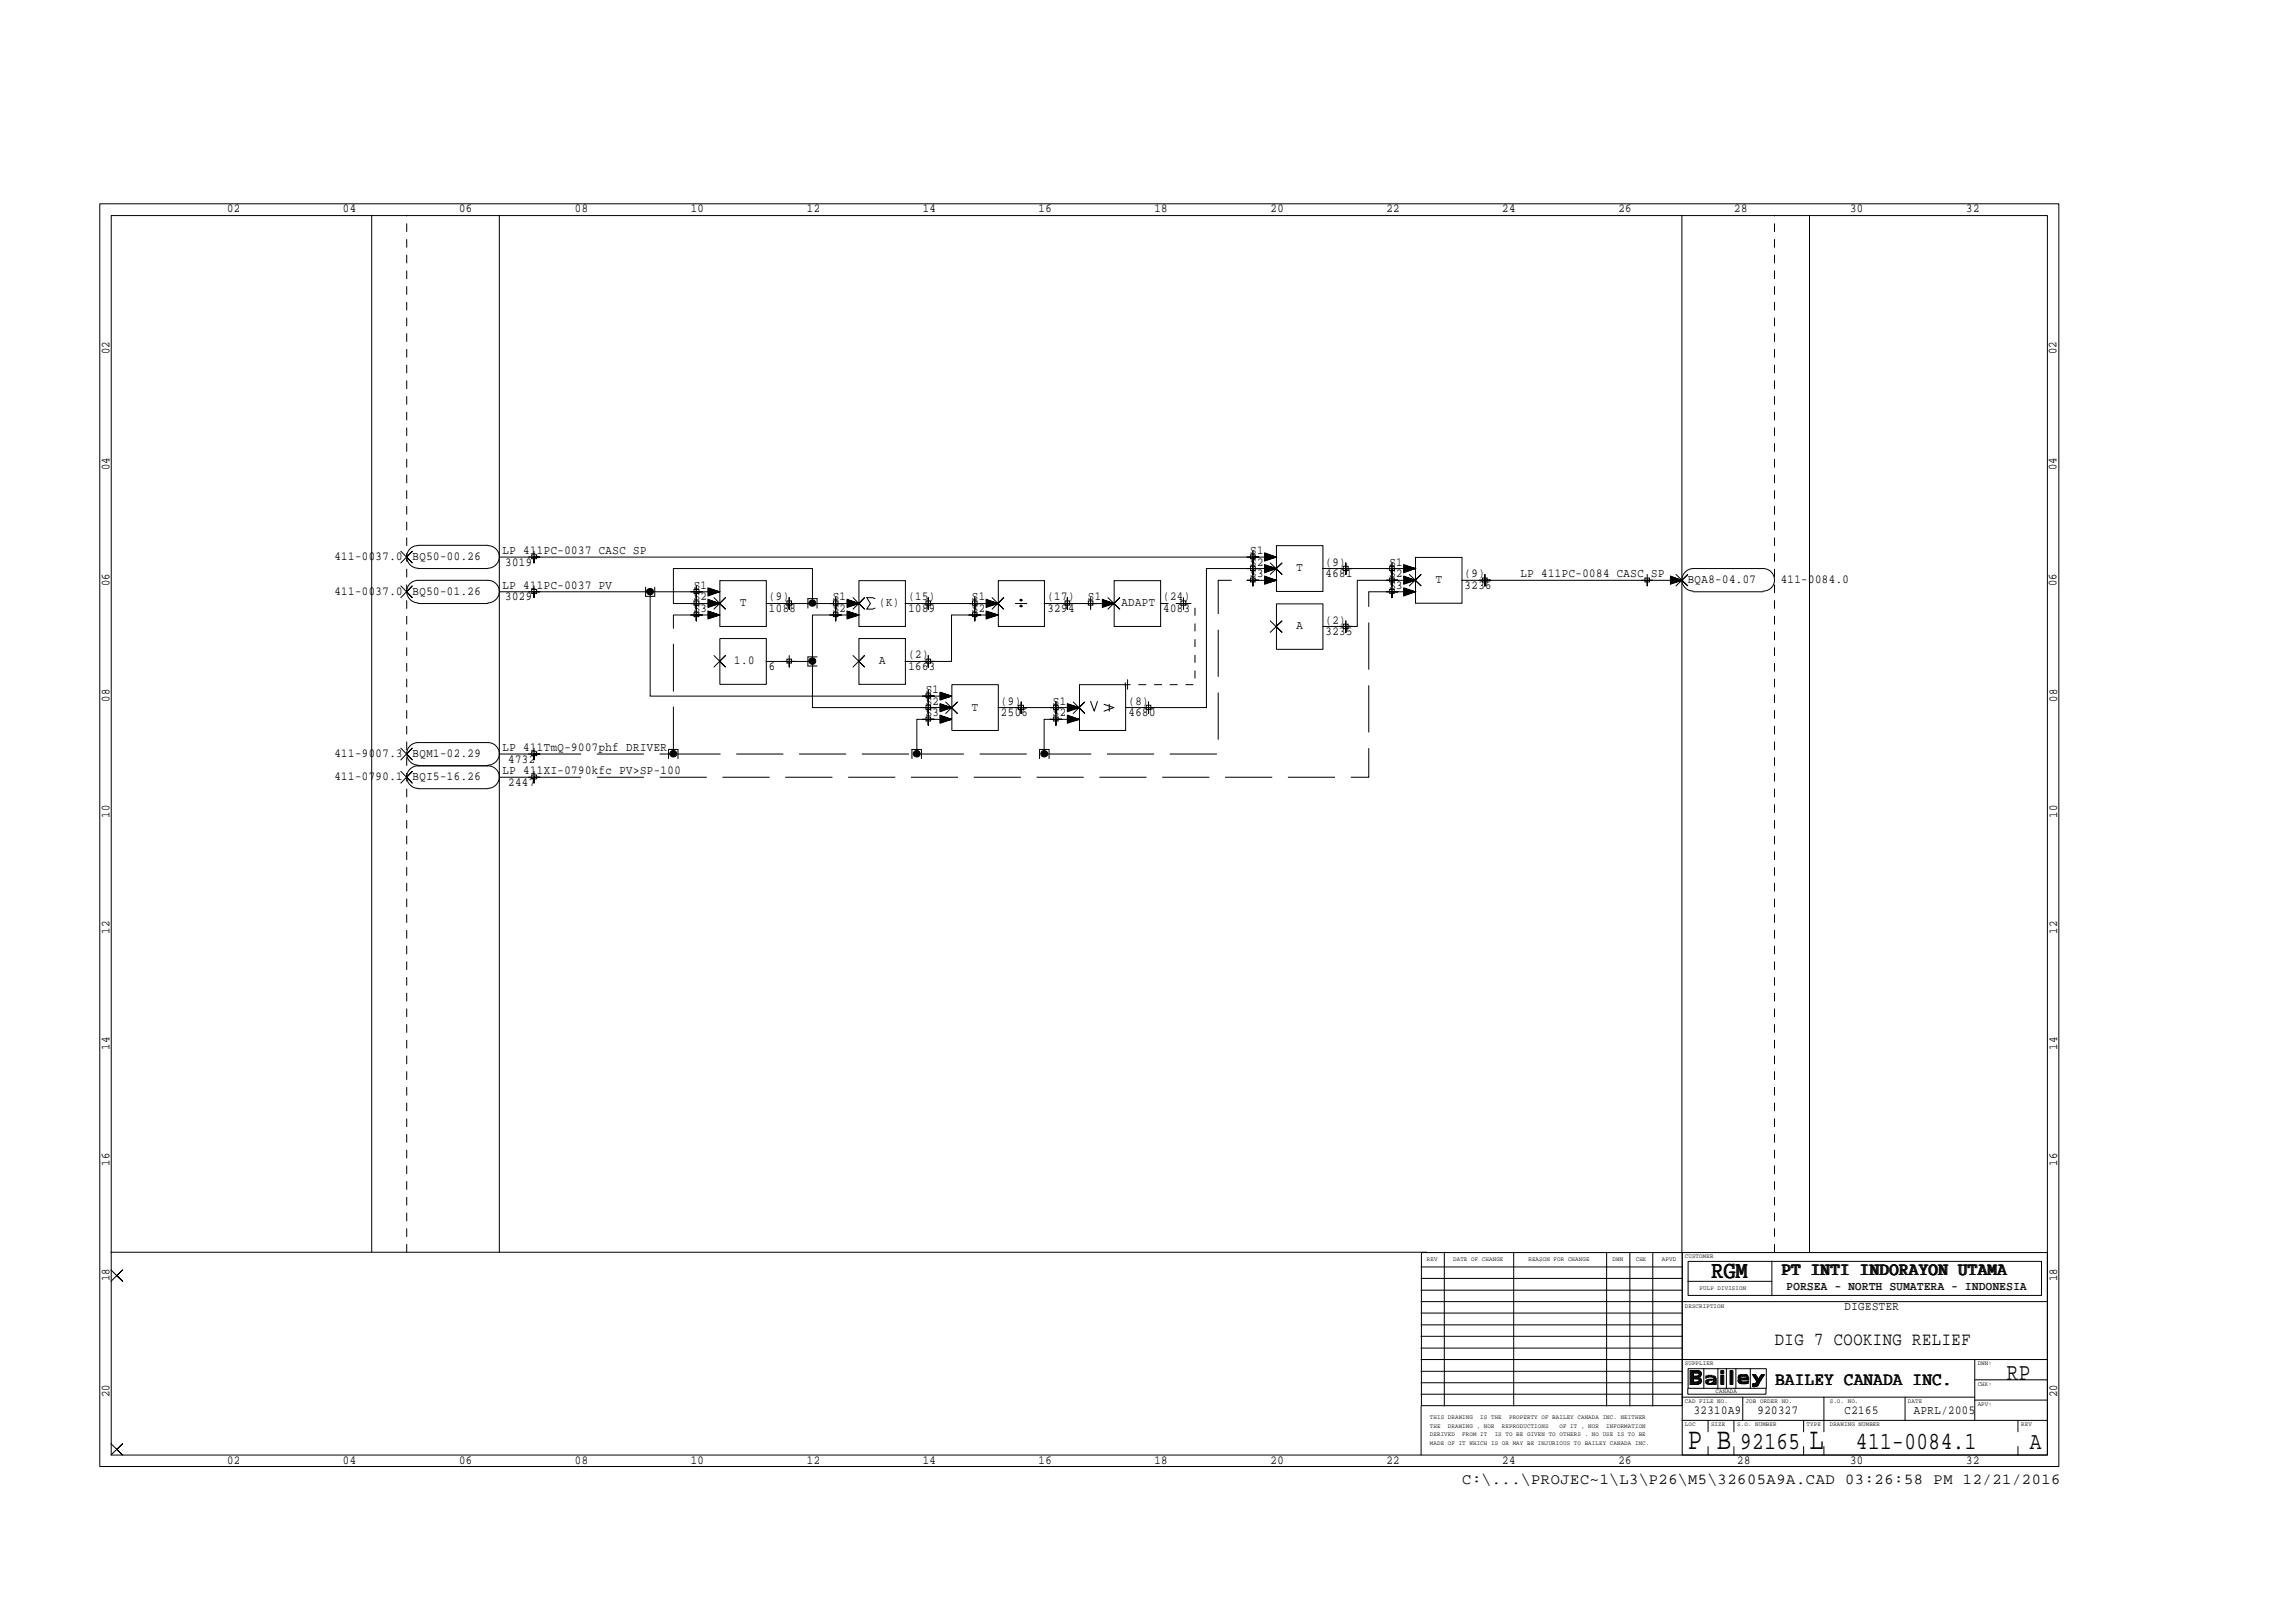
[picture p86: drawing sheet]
<svg xmlns="http://www.w3.org/2000/svg" width="297mm" height="210mm" viewBox="0 0 297 210" stroke-linecap="round" stroke-linejoin="round" font-family="sans-serif">
<defs><g id="words">
<g font-size="4">
<text x="218.4" y="187.5">P B</text>
<text x="234.1" y="187.5">L</text>
</g>
<g font-size="3.2">
<text x="221.4" y="165.4">RGM</text>
<text x="259.6" y="178.6">RP</text>
<text x="225.1" y="187.5">92165</text>
<text x="240.1" y="187.5">411-0084.1</text>
<text x="262.6" y="187.5">A</text>
</g>
<g font-size="2.4">
<text x="230.6" y="165.1">PT INTI INDORAYON UTAMA</text>
<text x="229.6" y="174">DIG 7 COOKING RELIEF</text>
<text x="229.7" y="179.3">BAILEY CANADA INC.</text>
</g>
<text font-size="2" x="189.2" y="192">C:\...\PROJEC~1\L3\P26\M5\32605A9A.CAD 03:26:58 PM 12/21/2016</text>
<g font-size="1.6">
<text x="29.4" y="27.5">02</text>
<text x="44.4" y="27.5">04</text>
<text x="59.4" y="27.5">06</text>
<text x="74.4" y="27.5">08</text>
<text x="89.4" y="27.5">10</text>
<text x="104.4" y="27.5">12</text>
<text x="119.4" y="27.5">14</text>
<text x="134.4" y="27.5">16</text>
<text x="149.3" y="27.5">18</text>
<text x="164.4" y="27.5">20</text>
<text x="179.4" y="27.5">22</text>
<text x="194.3" y="27.5">24</text>
<text x="209.4" y="27.5">26</text>
<text x="224.4" y="27.5">28</text>
<text x="239.3" y="27.5">30</text>
<text x="254.4" y="27.5">32</text>
<text x="14.2" y="45.8" transform="rotate(-90 14.2 45.8)">02</text>
<text x="266.1" y="45.8" transform="rotate(-90 266.1 45.8)">02</text>
<text x="14.2" y="60.9" transform="rotate(-90 14.2 60.9)">04</text>
<text x="266.1" y="60.9" transform="rotate(-90 266.1 60.9)">04</text>
<text x="65" y="71.7">LP 411PC-0037 CASC SP</text>
<text x="161.8" y="71.7">S1</text>
<text x="14.2" y="75.9" transform="rotate(-90 14.2 75.9)">06</text>
<text x="43.3" y="77">411-0037.0</text>
<text x="43.3" y="72.4">411-0037.0</text>
<text x="53.4" y="72.4">BQ50-00.26</text>
<text x="53.4" y="77">BQ50-01.26</text>
<text x="65" y="76.2">LP 411PC-0037 PV</text>
<text x="65.4" y="77.7">3029</text>
<text x="65.4" y="73.2">3019</text>
<text x="89.7" y="77.7">S2</text>
<text x="89.7" y="76.2">S1</text>
<text x="99.5" y="77.7">(9)</text>
<text x="107.7" y="77.7">S1</text>
<text x="117.5" y="77.7">(15)</text>
<text x="125.7" y="77.7">S1</text>
<text x="135.5" y="77.7">(17)</text>
<text x="140.8" y="77.7">S1</text>
<text x="150.5" y="77.7">(24)</text>
<text x="161.8" y="74.7">S3</text>
<text x="161.8" y="73.2">S2</text>
<text x="167.7" y="74">T</text>
<text x="171.5" y="73.2">(9)</text>
<text x="171.5" y="74.7">4681</text>
<text x="179.7" y="76.2">S3</text>
<text x="179.7" y="74.7">S2</text>
<text x="179.7" y="73.2">S1</text>
<text x="185.8" y="75.4">T</text>
<text x="189.5" y="74.7">(9)</text>
<text x="189.5" y="76.2">3236</text>
<text x="196.7" y="74.7">LP 411PC-0084 CASC SP</text>
<text x="218.4" y="75.4">BQA8-04.07</text>
<text x="230.4" y="75.4">411-0084.0</text>
<text x="266.1" y="75.9" transform="rotate(-90 266.1 75.9)">06</text>
<text x="89.7" y="79.2">S3</text>
<text x="95.8" y="78.4">T</text>
<text x="99.5" y="79.2">1088</text>
<text x="107.7" y="79.2">S2</text>
<text x="113.7" y="78.4">(K)</text>
<text x="117.5" y="79.2">1089</text>
<text x="125.7" y="79.2">S2</text>
<text x="135.5" y="79.2">3294</text>
<text x="145.1" y="78.4">ADAPT</text>
<text x="150.5" y="79.2">4083</text>
<text x="167.7" y="81.4">A</text>
<text x="171.5" y="82.2">3235</text>
<text x="171.5" y="80.7">(2)</text>
<text x="95" y="85.9">1.0</text>
<text x="99.5" y="86.7">6</text>
<text x="113.7" y="85.9">A</text>
<text x="117.5" y="85.2">(2)</text>
<text x="117.5" y="86.7">1663</text>
<text x="119.8" y="89.7">S1</text>
<text x="14.2" y="90.8" transform="rotate(-90 14.2 90.8)">08</text>
<text x="119.8" y="92.7">S3</text>
<text x="119.8" y="91.2">S2</text>
<text x="125.7" y="91.9">T</text>
<text x="129.5" y="91.2">(9)</text>
<text x="129.5" y="92.7">2506</text>
<text x="136.2" y="92.7">S2</text>
<text x="136.2" y="91.2">S1</text>
<text x="146" y="91.2">(8)</text>
<text x="146" y="92.7">4680</text>
<text x="266.1" y="90.8" transform="rotate(-90 266.1 90.8)">08</text>
<text x="43.3" y="100.9">411-0790.1</text>
<text x="43.3" y="98">411-9007.3</text>
<text x="53.4" y="100.9">BQI5-16.26</text>
<text x="53.4" y="98">BQM1-02.29</text>
<text x="65" y="100.2">LP 411XI-0790kfc PV&gt;SP-100</text>
<text x="65" y="97.2">LP 411TmQ-9007phf DRIVER</text>
<text x="65.7" y="101.7">2447</text>
<text x="65.7" y="98.7">4732</text>
<text x="14.2" y="105.8" transform="rotate(-90 14.2 105.8)">10</text>
<text x="266.1" y="105.8" transform="rotate(-90 266.1 105.8)">10</text>
<text x="14.2" y="120.9" transform="rotate(-90 14.2 120.9)">12</text>
<text x="266.1" y="120.9" transform="rotate(-90 266.1 120.9)">12</text>
<text x="14.2" y="135.8" transform="rotate(-90 14.2 135.8)">14</text>
<text x="266.1" y="135.8" transform="rotate(-90 266.1 135.8)">14</text>
<text x="14.2" y="150.8" transform="rotate(-90 14.2 150.8)">16</text>
<text x="266.1" y="150.8" transform="rotate(-90 266.1 150.8)">16</text>
<text x="14.2" y="165.8" transform="rotate(-90 14.2 165.8)">18</text>
<text x="231.2" y="166.9">PORSEA - NORTH SUMATERA - INDONESIA</text>
<text x="266.1" y="165.8" transform="rotate(-90 266.1 165.8)">18</text>
<text x="238.6" y="169.5">DIGESTER</text>
<text x="14.2" y="180.8" transform="rotate(-90 14.2 180.8)">20</text>
<text x="219.1" y="183">32310A9</text>
<text x="227.4" y="183">920327</text>
<text x="238.6" y="183">C2165</text>
<text x="247.6" y="183">APRL/2005</text>
<text x="266.1" y="180.8" transform="rotate(-90 266.1 180.8)">20</text>
<text x="29.4" y="189.4">02</text>
<text x="44.4" y="189.4">04</text>
<text x="59.4" y="189.4">06</text>
<text x="74.4" y="189.4">08</text>
<text x="89.4" y="189.4">10</text>
<text x="104.4" y="189.4">12</text>
<text x="119.4" y="189.4">14</text>
<text x="134.4" y="189.4">16</text>
<text x="149.3" y="189.4">18</text>
<text x="164.4" y="189.4">20</text>
<text x="179.4" y="189.4">22</text>
<text x="194.3" y="189.4">24</text>
<text x="209.4" y="189.4">26</text>
<text x="224.7" y="189.4">28</text>
<text x="239.3" y="189.4">30</text>
<text x="254.4" y="189.4">32</text>
</g>
<g font-size=".8">
<text x="184.6" y="163.2">REV</text>
<text x="188" y="163.2">DATE OF CHANGE</text>
<text x="197.7" y="163.2">REASON FOR CHANGE</text>
<text x="208.6" y="163.2">DWN</text>
<text x="211.6" y="163.2">CHK</text>
<text x="215" y="163.2">APVD</text>
<text x="218" y="162.9">CUSTOMER</text>
<text x="219.9" y="167">PULP DIVISION</text>
<text x="218" y="169.2">DESCRIPTION</text>
<text x="218" y="176.7">SUPPLIER</text>
<text x="255.9" y="179.3">CHK:</text>
<text x="255.9" y="176.7">DWN:</text>
<text x="185" y="185.8">DERIVED</text>
<text x="185" y="184.7">THE</text>
<text x="185" y="183.6">THIS DRAWING</text>
<text x="187.3" y="184.7">DRAWING , NOR</text>
<text x="189.2" y="185.8">FROM IT</text>
<text x="191.5" y="183.6">IS THE</text>
<text x="193.4" y="185.8">IS TO BE GIVEN TO OTHERS . NO USE IS TO BE</text>
<text x="194.3" y="184.7">REPRODUCTIONS</text>
<text x="195.2" y="183.6">PROPERTY OF BAILEY CANADA INC. NEITHER</text>
<text x="201.8" y="184.7">OF IT , NOR</text>
<text x="207.8" y="184.7">INFORMATION</text>
<text x="218" y="184.6">LOC</text>
<text x="218" y="181.6">CAD FILE NO.</text>
<text x="221.4" y="184.6">SIZE</text>
<text x="222" y="180.3">CANADA</text>
<text x="224.7" y="184.6">S.O. NUMBER</text>
<text x="225.8" y="181.6">JOB ORDER NO.</text>
<text x="233.7" y="184.6">TYPE</text>
<text x="236.7" y="184.6">DRAWING NUMBER</text>
<text x="236.7" y="181.6">S.O. NO.</text>
<text x="246.8" y="181.6">DATE</text>
<text x="255.9" y="181.9">APV:</text>
<text x="261.5" y="184.6">REV</text>
<text x="185" y="187">MADE OF IT WHICH IS OR MAY BE INJURIOUS TO BAILEY CANADA INC.</text>
</g>
</g></defs>
<path d="M69.1 97.6h18M87.1 97.6h31.5M118.6 97.6h16.5M120.1 93.1h-1.5v4.5M135.1 97.6v-4.5h1.5M135.1 97.6h22.5v-22.5h4.5M69.1 100.6h108v-24h3" fill="none" stroke="#000" stroke-width=".13" stroke-dasharray="6.1 2" stroke-linecap="butt"/>
<g fill="none" stroke="#000" stroke-width=".13">
<path d="M12.9 26.4h253.5v163.4h-253.5zM14.4 27.9h250.5v160.4h-250.5zM48.1 27.9v134.2M64.6 27.9v134.2M217.6 27.9v134.2M234.1 27.9v134.2M51.9 71.3l1.4 1.6-.7-.8 .7-.8-1.4 1.6M51.9 75.8l1.4 1.5-.7-.7 .7-.8-1.4 1.5M54.1 70.6a1.46 1.46 0 0 0-1.5 1.5 1.46 1.46 0 0 0 1.5 1.4M54.1 78a1.46 1.46 0 0 1-1.5-1.4 1.46 1.46 0 0 1 1.5-1.5h9a1.46 1.46 0 0 1 1.5 1.5 1.46 1.46 0 0 1-1.5 1.4M54.1 73.6h9M54.1 78.1h9"/>
<path d="M54.1 70.6h9M63.1 70.6a1.46 1.46 0 0 1 1.5 1.5 1.46 1.46 0 0 1-1.5 1.4M68.8 71.8h.6v.5h-.6zM68.8 76.3h.6v.5h-.6zM69.1 71.3v1.6v-.8h.7h-1.4M69.1 75.8v1.5v-.7h.7h-1.4M83.5 76v1.2h1.2v-1.2M84.1 76.6v13.5h39l-1.5-.1M89.8 76.3h.6v.5h-.6zM89.8 77.8h.6v.5h-.6zM89.8 79.3h.6v.5h-.6zM90.1 77.3v1.5v-.7h.7h-1.4"/>
<path d="M90.1 75.8v1.5v-.7h.7h-1.4M90.1 78.8v1.5v-.7h.7h-1.4M91.6 78l1.5 .1h-6v-4.5h18v4.5M91.6 77l1.5-.4-1.5 .4M91.6 76.8l1.5-.2-1.5 .3M91.6 76.7l1.5-.1-1.5 .2M91.6 76.5l1.5 .1h-28.5M91.6 76.4l1.5 .2-1.5-.1M91.6 76.2l1.5 .4-1.5-.3M91.6 76.2l1.5 .4-1.5 .5v-1l1.5 .5M91.6 80l1.5-.4-1.5 .5M91.6 79.8l1.5-.2-1.5 .3"/>
<path d="M91.6 79.7l1.5-.1-1.5 .2M91.6 79.5l1.5 .1h-3M91.6 79.4l1.5 .2-1.5-.2M91.6 79.2l1.5 .4-1.5-.3M91.6 79.1l1.5 .5-1.5 .5v-1l1.5 .5M91.6 78.4l1.5-.3-1.5 .4M91.6 78.3l1.5-.2-1.5 .3M91.6 78.1h1.5l-1.5 .1M91.6 77.9l1.5 .2-1.5-.2M91.6 77.7l1.5 .4-1.5-.3M91.6 77.6l1.5 .5-1.5 .5v-1l1.5 .5M92.4 77.3l1.4 1.5-.7-.7 .7-.8-1.4 1.5"/>
<path d="M93.1 75.1h6v6h-6zM101.8 77.8h.6v.5h-.6zM102.1 77.3v1.5v-.7h.8h-1.6M104.5 78.7v-1.2h1.2v1.2M107.8 77.8h.6v.5h-.6zM107.8 79.3h.6v.5h-.6zM108.1 77.3v1.5v-.7h.7h-1.4M108.1 78.8v1.5v-.7h.7h-1.4M109.6 79.5l1.5 .1h-6v6M109.6 80l1.5-.4-1.5 .5M109.6 79.8l1.5-.2-1.5 .3M109.6 79.7l1.5-.1-1.5 .2"/>
<path d="M109.6 79.4l1.5 .2-1.5-.2M109.6 79.2l1.5 .4-1.5-.3M109.6 79.1l1.5 .5-1.5 .5v-1l1.5 .5M109.6 78.4l1.5-.3-1.5 .4M109.6 78.3l1.5-.2-1.5 .3M109.6 78.1h1.5l-1.5 .1M109.6 78l1.5 .1h-12M109.6 77.9l1.5 .2-1.5-.2M109.6 77.7l1.5 .4-1.5-.3M109.6 77.6l1.5 .5-1.5 .5v-1l1.5 .5M110.4 77.3l1.4 1.5-.7-.7 .7-.8-1.4 1.5M111.1 75.1h6v6h-6z"/>
<path d="M113.2 77.5l-.3-.2h-.8l.5 .8-.5 .7h.8l.3-.1M119.8 77.8h.6v.5h-.6zM120.1 77.3v1.5v-.7h.8h-1.6M125.8 77.8h.6v.5h-.6zM125.8 79.3h.6v.5h-.6zM126.1 77.3v1.5v-.7h.8h-1.6M126.1 78.8v1.5v-.7h.8h-1.6M127.6 79.5l1.5 .1h-6v6h-6M127.6 80l1.5-.4-1.5 .5M127.6 79.8l1.5-.2-1.5 .3M127.6 79.7l1.5-.1-1.5 .2M127.6 79.4l1.5 .2-1.5-.2"/>
<path d="M127.6 79.2l1.5 .4-1.5-.3M127.6 79.1l1.5 .5-1.5 .5v-1l1.5 .5M127.6 78.4l1.5-.3-1.5 .4M127.6 78.3l1.5-.2-1.5 .3M127.6 78.1h1.5l-1.5 .1M127.6 78l1.5 .1h-12M127.6 77.9l1.5 .2-1.5-.2M127.6 77.7l1.5 .4-1.5-.3M127.6 77.6l1.5 .5-1.5 .5v-1l1.5 .5M128.4 77.3l1.4 1.5-.7-.7 .7-.8-1.4 1.5M129.2 75.1h5.9v6h-5.9zM131.4 78.1h1.4"/>
<path d="M132 78.3h.2v.1l-.2 .1zM132 77.6h.2v.1h-.2zM132 78.4h.2zM132 77.6l.2 .1zM137.8 77.8h.6v.5h-.6zM138.1 77.3v1.5v-.7h.7h-1.4M140.8 77.8h.6v.5h-.6zM141.1 77.3v1.5v-.7h.8h-1.6M142.6 78.4l1.5-.3-1.5 .4M142.6 78.3l1.5-.2-1.5 .3M142.6 78.1h1.5l-1.5 .1M142.6 78l1.5 .1h-9"/>
<path d="M142.6 77.9l1.5 .2-1.5-.2M142.6 77.7l1.5 .4-1.5-.3M142.6 77.6l1.5 .5-1.5 .5v-1l1.5 .5M143.3 77.3l1.6 1.5-.8-.7 .8-.8-1.6 1.5M144.1 75.1h6.1v6h-6.1zM152.8 77.8h.6v.5h-.6zM153.1 77.3v1.5v-.7h.7h-1.4M161.8 71.8h.6v.5h-.6zM161.8 73.3h.6v.5h-.6zM161.8 74.8h.6v.5h-.6zM162.1 72.9v1.4v-.7h.8h-1.6M162.1 71.3v1.6v-.8h.8h-1.6"/>
<path d="M162.1 74.3v1.5v-.7h.8h-1.6M163.6 73.5l1.5 .1h-9v18h-10.5M163.6 72.5l1.5-.4-1.5 .5M163.6 72.3l1.5-.2-1.5 .3M163.6 72.2l1.5-.1-1.5 .1M163.6 72l1.5 .1h-100.5M163.6 71.9l1.5 .2-1.5-.2M163.6 71.7l1.5 .4-1.5-.3M163.6 71.6l1.5 .5-1.5 .5v-1.1l1.5 .6M163.6 75.5l1.5-.4-1.5 .4M163.6 75.3l1.5-.2-1.5 .3M163.6 75.1h1.5l-1.5 .1"/>
<path d="M163.6 75l1.5 .1h-3M163.6 74.8l1.5 .3-1.5-.2M163.6 74.7l1.5 .4-1.5-.3M163.6 74.6l1.5 .5-1.5 .5v-1.1l1.5 .6M163.6 74l1.5-.4-1.5 .4M163.6 73.8l1.5-.2-1.5 .3M163.6 73.7l1.5-.1-1.5 .1M163.6 73.4l1.5 .2-1.5-.2M163.6 73.2l1.5 .4-1.5-.3M163.6 73.2l1.5 .4-1.5 .5v-1l1.5 .5M164.3 72.9l1.6 1.4-.8-.7 .8-.7-1.6 1.4M165.1 78.1h6.1v5.9h-6.1z"/>
<path d="M165.1 70.6h6.1v5.9h-6.1zM173.8 73.3h.6v.5h-.6zM174.1 72.9v1.4v-.7h.7h-1.4M179.8 73.3h.6v.5h-.6zM179.8 74.8h.6v.5h-.6zM179.8 76.3h.6v.5h-.6zM180.1 74.3v1.5v-.7h.7h-1.4M180.1 72.9v1.4v-.7h.7h-1.4M180.1 75.8v1.5v-.7h.7h-1.4M181.6 75l1.5 .1h-7.5v6h-4.5M181.6 74l1.5-.4-1.5 .4M181.6 73.8l1.5-.2-1.5 .3"/>
<path d="M181.6 73.7l1.5-.1-1.5 .1M181.6 73.5l1.5 .1h-12M181.6 73.4l1.5 .2-1.5-.2M181.6 73.2l1.5 .4-1.5-.3M181.6 73.2l1.5 .4-1.5 .5v-1l1.5 .5M181.6 77l1.5-.4-1.5 .4M181.6 76.8l1.5-.2-1.5 .3M181.6 76.7l1.5-.1-1.5 .2M181.6 76.5l1.5 .1h-3M181.6 76.4l1.5 .2-1.5-.1M181.6 76.2l1.5 .4-1.5-.3M181.6 76.2l1.5 .4-1.5 .5v-1l1.5 .5"/>
<path d="M181.6 75.5l1.5-.4-1.5 .4M181.6 75.3l1.5-.2-1.5 .3M181.6 75.1h1.5l-1.5 .1M181.6 74.8l1.5 .3-1.5-.2M181.6 74.7l1.5 .4-1.5-.3M181.6 74.6l1.5 .5-1.5 .5v-1.1l1.5 .6M182.3 74.3l1.6 1.5-.8-.7 .8-.8-1.6 1.5M183.1 72.1h6v6h-6zM191.8 74.8h.6v.5h-.6zM192.1 74.3v1.5v-.7h.7h-1.5M212.8 74.8h.6v.5h-.6zM213.1 74.3v1.5v-.7h.7h-1.5"/>
<path d="M216.1 75.5l1.5-.4-1.5 .4M216.1 75.3l1.5-.2-1.5 .3M216.1 75.1h1.5l-1.5 .1M216.1 75l1.5 .1h-1.5M216.1 74.8l1.5 .3-1.5-.2M216.1 74.7l1.5 .4-1.5-.3M216.1 74.6l1.5 .5-1.5 .5v-1.1l1.5 .6h-28.5M216.8 74.3l1.6 1.5-.8-.7 .8-.8-1.6 1.5M219.1 76.5a1.46 1.46 0 0 1-1.5-1.5 1.46 1.46 0 0 1 1.5-1.4h9a1.46 1.46 0 0 1 1.5 1.4 1.46 1.46 0 0 1-1.5 1.5M219.1 76.6h9M51.9 99.8l1.4 1.5-.7-.7 .7-.8-1.4 1.5M51.9 96.8l1.4 1.5-.7-.7 .7-.8-1.4 1.5"/>
<path d="M54.1 99a1.46 1.46 0 0 1-1.5-1.4 1.46 1.46 0 0 1 1.5-1.5h9a1.46 1.46 0 0 1 1.5 1.5 1.46 1.46 0 0 1-1.5 1.4M64.6 97.6h4.5M68.8 97.3h.6v.5h-.6zM69.1 99.8v1.5v-.7h.7h-1.4M69.1 96.8v1.5v-.7h.7h-1.4M86.5 98.2v-1.2h1.2v1.2M92.4 84.8l1.4 1.5-.7-.7 .7-.8-1.4 1.5M93.1 82.6h6v6h-6zM99.1 85.6h6M101.8 85.3h.6v.5h-.6zM102.1 84.8v1.5v-.7h.8h-1.6M105.1 85.6v6h18l-1.5-.1"/>
<path d="M105.7 85h-1.2v1.2h1.2M110.4 84.8l1.4 1.5-.7-.7 .7-.8-1.4 1.5M111.1 82.6h6v6h-6zM118 98.2v-1.2h1.2v1.2M119.8 89.8h.6v.5h-.6zM119.8 91.3h.6v.5h-.6zM119.8 92.8h.6v.5h-.6zM119.8 85.3h.6v.5h-.6zM120.1 90.8v1.5v-.7h.8h-1.6M120.1 89.3v1.5v-.7h.8h-1.6M120.1 92.3v1.6v-.8h.8h-1.6M120.1 84.8v1.5v-.7h.8h-1.6"/>
<path d="M121.6 90.5l1.5-.4-1.5 .5M121.6 90.3l1.5-.2-1.5 .3M121.6 90.2l1.5-.1-1.5 .2M121.6 89.9l1.5 .2-1.5-.2M121.6 89.7l1.5 .4-1.5-.3M121.6 89.6l1.5 .5-1.5 .5v-1l1.5 .5M121.6 93.5l1.5-.4-1.5 .4M121.6 93.3l1.5-.2-1.5 .3M121.6 93.2l1.5-.1-1.5 .1M121.6 93l1.5 .1h-3M121.6 92.9l1.5 .2-1.5-.2M121.6 92.7l1.5 .4-1.5-.3"/>
<path d="M121.6 92.6l1.5 .5-1.5 .5v-1.1l1.5 .6M121.6 91.9l1.5-.3-1.5 .4M121.6 91.8l1.5-.2-1.5 .3M121.6 91.7l1.5-.1-1.5 .1M121.6 91.4l1.5 .2-1.5-.2M121.6 91.2l1.5 .4-1.5-.3M121.6 91.1l1.5 .5-1.5 .5v-1l1.5 .5M122.3 90.8l1.6 1.5-.8-.7 .8-.8-1.6 1.5M123.1 88.6h6.1v5.9h-6.1zM131.8 91.3h.6v.5h-.6zM132.1 90.8v1.5v-.7h.7h-1.4M134.5 98.2v-1.2h1.2v1.2"/>
<path d="M136.3 91.3h.6v.5h-.6zM136.3 92.8h.6v.5h-.6zM136.6 90.8v1.5v-.7h.8h-1.6M136.6 92.3v1.6v-.8h.8h-1.6M138.1 93.5l1.5-.4-1.5 .4M138.1 93.3l1.5-.2-1.5 .3M138.1 93.2l1.5-.1-1.5 .1M138.1 93l1.5 .1h-3M138.1 92.9l1.5 .2-1.5-.2M138.1 92.7l1.5 .4-1.5-.3M138.1 92.6l1.5 .5-1.5 .5v-1.1l1.5 .6M138.1 91.9l1.5-.3-1.5 .4"/>
<path d="M138.1 91.8l1.5-.2-1.5 .3M138.1 91.7l1.5-.1-1.5 .1M138.1 91.5l1.5 .1h-10.5M138.1 91.4l1.5 .2-1.5-.2M138.1 91.2l1.5 .4-1.5-.3M138.1 91.1l1.5 .5-1.5 .5v-1l1.5 .5M138.8 90.8l1.5 1.5-.7-.7 .7-.8-1.5 1.5M139.7 88.6h5.9v5.9h-5.9zM141.1 90.8l.5 1.2 .4-1.2M142.8 91.1l1.3 .5-1.3 .4M143.5 91.1v.9M145.6 88.3v.5"/>
<path d="M145.9 88v1.2M148.3 91.3h.6v.5h-.6zM148.6 90.8v1.5v-.7h.7h-1.4M164.3 80.3l1.6 1.5-.8-.7 .8-.8-1.6 1.5M173.8 80.8h.6v.5h-.6zM174.1 80.3v1.5v-.7h.7h-1.4M54.1 102a1.46 1.46 0 0 1-1.5-1.4 1.46 1.46 0 0 1 1.5-1.5h9a1.46 1.46 0 0 1 1.5 1.5 1.46 1.46 0 0 1-1.5 1.4M54.1 102.1h9M64.6 100.6h4.5M68.8 100.3h.6v.5h-.6zM14.3 164.3l1.6 1.5-.8-.7 .8-.8-1.6 1.5M14.3 162.1h170.3"/>
<path d="M183.9 178.9h33.7M183.9 177.5h33.7M183.9 175.9h80.9M183.9 174.5h33.7M183.9 172.9h33.7M183.9 171.4h33.7M183.9 169.9h33.7M183.9 168.4h80.9M183.9 167h33.7M183.9 165.4h33.7M183.9 164h33.7M183.9 162.1h33.7v19.8h-33.7z"/>
<path d="M186.9 162.1v19.8M195.8 162.1v19.8M207.9 162.1v19.8M210.9 162.1v19.8M213.8 162.1v19.8M217.6 162.1h47.3v26.2h-47.3zM218.4 179.7v.7h10.1v-.7M218.4 165.8h10.8M218.4 163.2h45.7v4.4h-45.7zM218.4 177.1h10.1v2.6h-10.1zM218.7 177.4v1.8M218.8 177.4v1.8"/>
<path d="M218.9 177.4v1.8M219 177.4v1.8M219.1 177.4v1.8M219.2 177.4v.3M219.2 178.1v.3M219.2 178.9v.3M219.3 177.4v.3M219.3 178.1v.3M219.3 178.9v.3M219.4 177.4v.3M219.4 178.1v.3M219.4 178.9v.3"/>
<path d="M219.5 177.4v.3M219.5 178.1v.3M219.5 178.9v.3M219.6 177.7h-.5v.4h.5v.3M219.6 178.4h-.5v.5h.5v.3M219.6 178.4l.2 .2-.2 .2M219.6 177.7l.2 .1v.2l-.2 .1M219.6 177.4v.3M219.7 178.3a.41 .41 0 0 1 .4 .4 .41 .41 0 0 1-.5 .4M219.7 177.4a.41 .41 0 0 1 .4 .4 .41 .41 0 0 1-.5 .4M219.7 177.4h-1.1v1.8h1.1v-.3M219.7 177.4v.3"/>
<path d="M219.7 178.1v.3M219.7 177.4v.4M219.7 178.1v.4M219.7 178.8v.4M219.8 177.5v.7M219.8 178.4v.7M219.9 177.5v.7M219.9 178.4v.7M220 177.5v.7M220 178.4v.7M220 177.6v.5M220 178.5v.4"/>
<path d="M220.4 177.1v2.6M220.7 179l.5 .2M220.7 178.6v.4M220.8 179l-.1-.2 .2-.2v.5M220.8 178.1v.2M220.8 178.6v.5M220.9 178.1v.1M221 178v.2M221 178.6v.1M221 179v.2M221 178.5v.2M221.1 178.7l-.2 .1 .2 .1"/>
<path d="M221.1 178v.2M221.1 178.5v.2M221.1 179v.2M221.2 178v.1M221.2 178.5v.1M221.2 179v.2M221.3 178v.2M221.3 178.5v.1M221.3 179v.2M221.4 179.2v-.2v.2M221.4 178v.2M221.4 178.5v.1"/>
<path d="M221.5 178v.2M221.5 178.5v.1M221.5 178.9v.3M221.6 178.1v.1M221.6 178.5v.1M221.6 178.9v.2M221.7 179.1l-.5 .1M221.7 178.1v.2M221.7 178.5v.1M221.7 178.6l-.1 .3M221.7 178.1v.2l-.4-.1-.6 .2v-.3v.2M221.7 178.1l.2 .1 .1 .2"/>
<path d="M221.7 178.4v.8M221.8 178.2l-.1 .2M221.8 178.1v1.1M221.9 178.1v1.1M222 178.2v1M222 178.4v.8h-.3v-.3l-.4 .1h-.3M222.2 177.1v2.6M222.6 177.4h.4v.4h-.4zM222.6 178h.4v1.2h-.4zM222.7 177.4v.4M222.7 178v1.2M222.8 177.4v.4"/>
<path d="M222.8 178v1.2M222.9 177.4v.4M222.9 178v1.2M223.3 177.1v2.6M223.8 177.4h.4v1.8h-.4zM223.9 177.4v1.8M224 177.4v1.8M224.1 177.4v1.8M224.6 177.1v2.6M225 178.1v.8M225 178l.4-.1v.2M225 178l-.1 .2v.5"/>
<path d="M225 178v.9M225.1 178v1l-.3-.3M225.1 178.6a.6 .6 0 0 0 .7 .3v.2M225.1 178.1v.2M225.2 178.4h.7v.2M225.2 177.9v1.1M225.3 177.9v.2M225.3 178.4v.2M225.3 178.7v.4M225.3 178.2a.36 .36 0 0 1 .5 0M225.3 178.8v.3M225.4 178.4v.2"/>
<path d="M225.4 178.9v.2M225.5 177.9v.2M225.5 178.4v.2M225.5 178.9v.2M225.6 177.9v.2M225.6 178.4v.2M225.6 178.9v.2M225.7 177.9v.2M225.7 178.4v.2M225.7 178.9v.2M225.8 178.1v-.2l.3 .1v.6M225.8 178.4v.2"/>
<path d="M225.8 177.9v.2M225.8 178.9v.2M225.9 177.9v.3M225.9 178.9v.2M226 177.9v.7M226 178.9v.2M226 178l.1 .2v.2M226.1 178.8v.2M226.1 179l-.3 .1-.7-.1M226.1 178.1v.5M226.2 178.7l-.6 .2M226.2 178.3v.3h-1"/>
<path d="M226.2 178.7l-.1 .3v-.2M226.4 177.1v2.6M226.7 179.2v-.1h.3v.4M226.7 179.2v.3h.3M226.7 179.2h.5M226.8 177.9v.2M226.8 179.1v.4M226.9 177.9v.2M226.9 179.1v.4M226.9 177.9v.4M227 179l.3-.2v.6M227 177.9v.5"/>
<path d="M227.1 177.9v.6M227.1 179.1v.4M227.1 177.9h-.4l.8 1.2 .8-1.2M227.1 177.9l.4 .6M227.2 178.1v.5M227.2 179v.5M227.3 178.1v.6M227.3 178.3v1M227.5 178.5v.7M227.5 179.1l-.1 .2-.4 .2M227.6 178.4v.6M227.6 178.3v.6"/>
<path d="M227.7 178.1v.6M227.8 178.1v.5M227.9 177.9v.6M227.9 177.9l-.4 .6M227.9 177.9h.4M227.9 177.9v.5M228 177.9v.4M228.1 177.9v.2M228.2 177.9v.2M228.3 177.9l-.9 1.3v-.8M229.2 163.2v4.5M255.5 178.6h9.3"/>
<path d="M255.5 175.9v7.9M14.3 186.8l1.6 1.5-.8-.7 .8-.8-1.6 1.5M183.9 181.9v6.4M183.9 180.4h33.7M217.6 180.8h37.9M217.6 183.8h47.2M221 183.8v1.5M221 187.2v1.1M224.3 183.8v1.5M224.3 187.2v1.1M225.5 180.8v3M233.3 183.8v1.5"/>
<path d="M233.3 187.2v1.1M236 180.8v4.5M236 187.2v1.1M246.5 180.8v3M255.5 181.2h9.3M261.1 183.8v1.5M261.1 187.2v1.1"/>
<circle cx="84.1" cy="76.6" r=".42"/>
<circle cx="105.1" cy="78" r=".42"/>
<circle cx="87.1" cy="97.5" r=".43"/>
<circle cx="105.1" cy="85.6" r=".43"/>
<circle cx="118.6" cy="97.5" r=".43"/>
<circle cx="135.1" cy="97.5" r=".44"/>
</g>
<path d="M153.1 78.1h1.5v10.5h-9" fill="none" stroke="#000" stroke-width=".13" stroke-dasharray="1 1 1 1 1 1 1 1" stroke-linecap="butt"/>
<path d="M87.1 97.6v-18h3" fill="none" stroke="#000" stroke-width=".13" stroke-dasharray="6.1 2"/>
<g fill="#000">
<circle cx="84.1" cy="76.6" r=".42"/>
<circle cx="105.1" cy="78" r=".42"/>
<circle cx="87.1" cy="97.5" r=".43"/>
<circle cx="105.1" cy="85.6" r=".43"/>
<circle cx="118.6" cy="97.5" r=".43"/>
<circle cx="135.1" cy="97.5" r=".44"/>
</g>
<path d="M150.1 78.1h3M52.6 162.1v-134.2M229.6 162.1v-134.2" fill="none" stroke="#000" stroke-width=".13" stroke-dasharray="1 1 1 1 1 1 1 1"/>
<use href="#words"/>
</svg>
